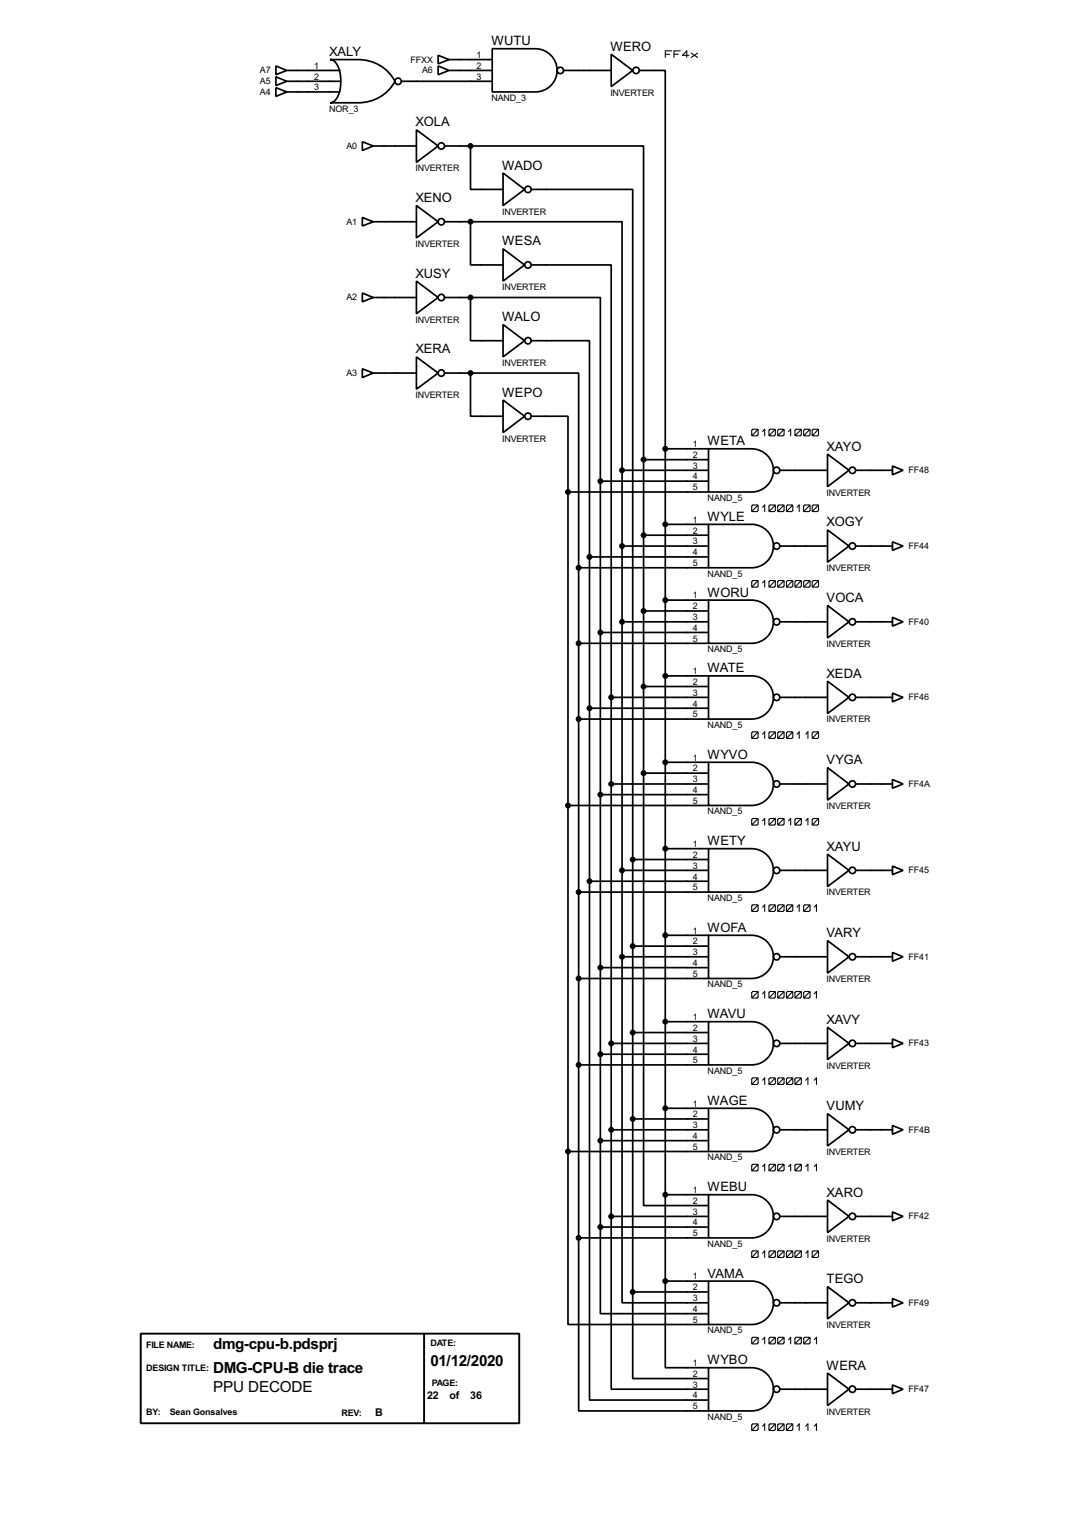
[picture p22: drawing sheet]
<svg xmlns="http://www.w3.org/2000/svg" width="256mm" height="358mm" viewBox="0 0 256 358" stroke-linecap="round" stroke-linejoin="round" font-family="sans-serif">
<defs><g id="words">
<g font-size="4">
<text x="50.1" y="316.9">dmg-cpu-b.pdsprj</text>
<text x="50.1" y="322.7">DMG-CPU-B die trace</text>
<text x="101.1" y="321">01/12/2020</text>
<text x="50.1" y="327.1">PPU DECODE</text>
</g>
<g font-size="3.4">
<text x="115.4" y="10.6">WUTU</text>
<text x="143.4" y="12">WERO</text>
<text x="77.3" y="13.2">XALY</text>
<text x="97.6" y="29.7">XOLA</text>
<text x="118" y="39.9">WADO</text>
<text x="97.6" y="47.5">XENO</text>
<text x="118" y="57.7">WESA</text>
<text x="97.6" y="65.3">XUSY</text>
<text x="118" y="75.5">WALO</text>
<text x="97.6" y="83.1">XERA</text>
<text x="118" y="93.2">WEPO</text>
<text x="166.2" y="104.7">WETA</text>
<text x="194.2" y="105.9">XAYO</text>
<text x="166.2" y="122.4">WYLE</text>
<text x="194.2" y="123.7">XOGY</text>
<text x="166.2" y="140.2">WORU</text>
<text x="194.2" y="141.5">VOCA</text>
<text x="166.2" y="158">WATE</text>
<text x="194.2" y="159.3">XEDA</text>
<text x="166.2" y="178.3">WYVO</text>
<text x="194.2" y="179.6">VYGA</text>
<text x="166.2" y="198.6">WETY</text>
<text x="194.2" y="199.9">XAYU</text>
<text x="166.2" y="219">WOFA</text>
<text x="194.2" y="220.2">VARY</text>
<text x="166.2" y="239.3">WAVU</text>
<text x="194.2" y="240.6">XAVY</text>
<text x="166.2" y="259.6">WAGE</text>
<text x="194.2" y="260.9">VUMY</text>
<text x="166.2" y="279.9">WEBU</text>
<text x="194.2" y="281.2">XARO</text>
<text x="166.2" y="300.2">VAMA</text>
<text x="194.2" y="301.5">TEGO</text>
<text x="166.2" y="320.6">WYBO</text>
<text x="194.2" y="321.8">WERA</text>
</g>
<g font-size="2.8">
<text x="100.3" y="328.7">22</text>
<text x="105.6" y="328.7">of</text>
<text x="110.5" y="328.7">36</text>
<text x="88.1" y="332.8">B</text>
</g>
<g font-size="2.4">
<text x="61.1" y="17.3">A7</text>
<text x="73.8" y="16.2">1</text>
<text x="96.5" y="14.7">FFXX</text>
<text x="99.2" y="17.3">A6</text>
<text x="111.9" y="13.6">1</text>
<text x="111.9" y="16.2">2</text>
<text x="61.1" y="19.8">A5</text>
<text x="61.1" y="22.3">A4</text>
<text x="73.8" y="18.7">2</text>
<text x="73.8" y="21.2">3</text>
<text x="111.9" y="18.7">3</text>
<text x="115.4" y="23.7">NAND_3</text>
<text x="143.4" y="22.5">INVERTER</text>
<text x="77.3" y="26.2">NOR_3</text>
<text x="81.4" y="35">A0</text>
<text x="97.6" y="40.2">INVERTER</text>
<text x="81.4" y="52.8">A1</text>
<text x="118" y="50.4">INVERTER</text>
<text x="97.6" y="58">INVERTER</text>
<text x="81.4" y="70.6">A2</text>
<text x="118" y="68.1">INVERTER</text>
<text x="97.6" y="75.8">INVERTER</text>
<text x="81.4" y="88.4">A3</text>
<text x="118" y="86">INVERTER</text>
<text x="97.6" y="93.6">INVERTER</text>
<text x="118" y="103.7">INVERTER</text>
<text x="162.7" y="105.1">1</text>
<text x="162.7" y="107.6">2</text>
<text x="162.7" y="110.1">3</text>
<text x="162.7" y="112.7">4</text>
<text x="213.4" y="111.2">FF48</text>
<text x="162.7" y="115.2">5</text>
<text x="166.2" y="117.7">NAND_5</text>
<text x="194.2" y="116.4">INVERTER</text>
<text x="162.7" y="122.8">1</text>
<text x="162.7" y="125.4">2</text>
<text x="162.7" y="127.9">3</text>
<text x="162.7" y="130.5">4</text>
<text x="213.4" y="129">FF44</text>
<text x="162.7" y="133">5</text>
<text x="166.2" y="135.5">NAND_5</text>
<text x="194.2" y="134.2">INVERTER</text>
<text x="162.7" y="140.6">1</text>
<text x="162.7" y="143.2">2</text>
<text x="162.7" y="145.7">3</text>
<text x="162.7" y="148.2">4</text>
<text x="213.4" y="146.8">FF40</text>
<text x="162.7" y="150.8">5</text>
<text x="166.2" y="153.3">NAND_5</text>
<text x="194.2" y="152">INVERTER</text>
<text x="162.7" y="158.4">1</text>
<text x="162.7" y="160.9">2</text>
<text x="162.7" y="163.5">3</text>
<text x="162.7" y="166">4</text>
<text x="213.4" y="164.6">FF46</text>
<text x="162.7" y="168.6">5</text>
<text x="166.2" y="171.1">NAND_5</text>
<text x="194.2" y="169.8">INVERTER</text>
<text x="162.7" y="178.7">1</text>
<text x="162.7" y="181.3">2</text>
<text x="162.7" y="183.8">3</text>
<text x="213.4" y="184.9">FF4A</text>
<text x="162.7" y="186.3">4</text>
<text x="162.7" y="188.9">5</text>
<text x="166.2" y="191.4">NAND_5</text>
<text x="194.2" y="190.1">INVERTER</text>
<text x="162.7" y="199">1</text>
<text x="162.7" y="201.6">2</text>
<text x="162.7" y="204.1">3</text>
<text x="162.7" y="206.7">4</text>
<text x="162.7" y="209.2">5</text>
<text x="213.4" y="205.2">FF45</text>
<text x="166.2" y="211.7">NAND_5</text>
<text x="194.2" y="210.4">INVERTER</text>
<text x="162.7" y="219.4">1</text>
<text x="162.7" y="221.9">2</text>
<text x="162.7" y="224.4">3</text>
<text x="162.7" y="227">4</text>
<text x="213.4" y="225.5">FF41</text>
<text x="162.7" y="229.5">5</text>
<text x="166.2" y="232">NAND_5</text>
<text x="194.2" y="230.8">INVERTER</text>
<text x="162.7" y="239.7">1</text>
<text x="162.7" y="242.2">2</text>
<text x="162.7" y="244.8">3</text>
<text x="213.4" y="245.9">FF43</text>
<text x="162.7" y="247.3">4</text>
<text x="162.7" y="249.8">5</text>
<text x="194.2" y="251.1">INVERTER</text>
<text x="166.2" y="252.3">NAND_5</text>
<text x="162.7" y="260">1</text>
<text x="162.7" y="262.5">2</text>
<text x="162.7" y="265.1">3</text>
<text x="162.7" y="267.6">4</text>
<text x="213.4" y="266.2">FF4B</text>
<text x="162.7" y="270.2">5</text>
<text x="166.2" y="272.7">NAND_5</text>
<text x="194.2" y="271.4">INVERTER</text>
<text x="162.7" y="280.3">1</text>
<text x="162.7" y="282.9">2</text>
<text x="162.7" y="285.4">3</text>
<text x="162.7" y="287.9">4</text>
<text x="213.4" y="286.5">FF42</text>
<text x="162.7" y="290.5">5</text>
<text x="166.2" y="293">NAND_5</text>
<text x="194.2" y="291.7">INVERTER</text>
<text x="162.7" y="300.6">1</text>
<text x="162.7" y="303.2">2</text>
<text x="162.7" y="305.7">3</text>
<text x="162.7" y="308.3">4</text>
<text x="162.7" y="310.8">5</text>
<text x="213.4" y="306.8">FF49</text>
<text x="34.3" y="316.8">FILE NAME:</text>
<text x="101.1" y="316.3">DATE:</text>
<text x="166.2" y="313.3">NAND_5</text>
<text x="194.2" y="312">INVERTER</text>
<text x="34.4" y="322.2">DESIGN TITLE:</text>
<text x="162.7" y="321">1</text>
<text x="162.7" y="323.5">2</text>
<text x="101.4" y="325.7">PAGE:</text>
<text x="162.7" y="326">3</text>
<text x="162.7" y="328.6">4</text>
<text x="213.4" y="327.1">FF47</text>
<text x="34.3" y="332.5">BY:</text>
<text x="39.9" y="332.5">Sean Gonsalves</text>
<text x="80.2" y="332.6">REV:</text>
<text x="162.7" y="331.1">5</text>
<text x="166.2" y="333.6">NAND_5</text>
<text x="194.2" y="332.4">INVERTER</text>
</g>
</g></defs>
<g fill="none" stroke="#000" stroke-width=".4">
<path d="M64.8 15.5l2.6 1.1-2.6 1zM64.8 18.1l2.6 1-2.6 1zM67.4 16.6h12.4M67.4 19.1h12.4M77.5 14h6.6a9.6 9.6 0 0 1 8.7 5.1 9.6 9.6 0 0 1-8.7 5.1h-6.6a3.2 3.2 0 0 0 2.4-3.2 7.7 7.7 0 0 0-1.4-6.6zM94.3 19.1h21.3M102.9 13l2.6 1-2.6 1zM102.9 15.5l2.6 1.1-2.6 1zM105.5 16.6h10.1M105.5 14h10.1M115.6 11.5h10.2a5.1 5.1 0 0 1 5.1 5 5.1 5.1 0 0 1-5.1 5.1h-10.2zM132.4 16.6h11.2"/>
<path d="M143.6 12.8l5 3.8-5 3.8zM150.2 16.6h6.1v88.9M64.8 20.6l2.6 1-2.6 1.1zM67.4 21.6h12.4M85.1 33.3l2.6 1-2.6 1.1zM87.7 34.3h10.1M97.8 30.5l5.1 3.8-5.1 3.9zM104.4 34.3h6.1M110.5 34.3h40.7v73.7M110.5 34.3v10.2h7.7M85.1 51.1l2.6 1-2.6 1zM87.7 52.1h10.1"/>
<path d="M97.8 48.3l5.1 3.8-5.1 3.8zM104.4 52.1h6.1M110.5 52.1h35.6v58.4M110.5 52.1v10.2h7.7M118.2 58.5l5 3.8-5 3.8zM118.2 40.7l5 3.8-5 3.8zM124.8 44.5h23.8v157.5M85.1 68.9l2.6 1-2.6 1zM87.7 69.9h10.1M97.8 66.1l5.1 3.8-5.1 3.8zM104.4 69.9h6.1M110.5 69.9v10.2h7.7"/>
<path d="M110.5 69.9h30.5v43.2M118.2 76.3l5 3.8-5 3.8zM124.8 62.3h18.8v101.6M85.1 86.7l2.6 1-2.6 1zM87.7 87.7h10.1M97.8 83.9l5.1 3.8-5.1 3.8zM104.4 87.7h6.1M110.5 87.7v10.1h7.7M110.5 87.7h25.4v45.7M118.2 94l5 3.8-5 3.9zM124.8 97.8h8.6v17.8M124.8 80.1h13.7v50.8"/>
<path d="M133.4 115.6h33M133.4 115.6v155M141 113.1v175.2M141 113.1h25.4M146.1 110.5h20.3M146.1 110.5v114.3M151.2 108v73.7M151.2 108h15.2M156.3 105.5v195.5M156.3 105.5h10.1M166.4 105.5h10.2a5.1 5.1 0 0 1 5.1 5 5.1 5.1 0 0 1-5.1 5.1h-10.2zM183.2 110.5h11.2"/>
<path d="M194.4 106.7l5 3.8-5 3.9zM201 110.5h8.6M209.6 109.5l2.5 1-2.5 1.1zM135.9 133.4v157.5M135.9 133.4h30.5M138.5 130.9v76.2M138.5 130.9h27.9M146.1 128.3h20.3M151.2 125.8h15.2M156.3 123.2h10.1M166.4 123.2h10.2a5.1 5.1 0 0 1 5.1 5.1 5.1 5.1 0 0 1-5.1 5.1h-10.2zM183.2 128.3h11.2"/>
<path d="M194.4 124.5l5 3.8-5 3.8zM201 128.3h8.6M209.6 127.3l2.5 1-2.5 1zM135.9 151.2h30.5M141 148.6h25.4M146.1 146.1h20.3M151.2 143.6h15.2M156.3 158.8h10.1M156.3 141h10.1M166.4 141h10.2a5.1 5.1 0 0 1 5.1 5.1 5.1 5.1 0 0 1-5.1 5.1h-10.2zM166.4 158.8h10.2a5.1 5.1 0 0 1 5.1 5.1 5.1 5.1 0 0 1-5.1 5.1h-10.2zM183.2 146.1h11.2"/>
<path d="M194.4 142.3l5 3.8-5 3.8zM201 146.1h8.6M209.6 145.1l2.5 1-2.5 1zM135.9 169h30.5M138.5 166.4h27.9M143.6 163.9h22.8M143.6 163.9v121.9M151.2 161.3h15.2M156.3 179.1h10.1M166.4 179.1h10.2a5.1 5.1 0 0 1 5.1 5.1 5.1 5.1 0 0 1-5.1 5.1h-10.2zM183.2 163.9h11.2M194.4 160.1l5 3.8-5 3.8z"/>
<path d="M201 163.9h8.6M209.6 162.9l2.5 1-2.5 1zM133.4 189.3h33M141 186.7h25.4M143.6 184.2h22.8M151.2 181.7v101.6h15.2M151.2 181.7h15.2M156.3 199.4h10.1M166.4 199.4h10.2a5.1 5.1 0 0 1 5.1 5.1 5.1 5.1 0 0 1-5.1 5.1h-10.2zM183.2 184.2h11.2M194.4 180.4l5 3.8-5 3.8zM201 184.2h8.6"/>
<path d="M209.6 183.2l2.5 1-2.5 1zM135.9 209.6h30.5M138.5 207.1v121.9h27.9M138.5 207.1h27.9M146.1 204.5h20.3M148.6 202h17.8M148.6 202v101.6M156.3 219.8h10.1M166.4 219.8h10.2a5.1 5.1 0 0 1 5.1 5 5.1 5.1 0 0 1-5.1 5.1h-10.2zM183.2 204.5h11.2M194.4 200.7l5 3.8-5 3.8zM201 204.5h8.6"/>
<path d="M209.6 203.5l2.5 1-2.5 1zM135.9 229.9h30.5M141 227.4h25.4M146.1 224.8v81.3h20.3M146.1 224.8h20.3M148.6 222.3h17.8M183.2 224.8h11.2M194.4 221l5 3.8-5 3.9zM201 224.8h8.6M209.6 223.8l2.5 1-2.5 1.1zM135.9 250.2h30.5M141 247.7h25.4"/>
<path d="M143.6 245.2h22.8M148.6 242.6h17.8M156.3 240.1h10.1M166.4 240.1h10.2a5.1 5.1 0 0 1 5.1 5 5.1 5.1 0 0 1-5.1 5.1h-10.2zM183.2 245.2h11.2M194.4 241.4l5 3.8-5 3.8zM201 245.2h8.6M209.6 244.1l2.5 1.1-2.5 1zM133.4 270.6v40.6h33M133.4 270.6h33M141 268h25.4M143.6 265.5h22.8"/>
<path d="M148.6 262.9h17.8M156.3 260.4h10.1M166.4 260.4h10.2a5.1 5.1 0 0 1 5.1 5.1 5.1 5.1 0 0 1-5.1 5.1h-10.2zM183.2 265.5h11.2M194.4 261.7l5 3.8-5 3.8zM201 265.5h8.6M209.6 264.5l2.5 1-2.5 1zM135.9 290.9v40.6h30.5M135.9 290.9h30.5M141 288.3v20.4h25.4M141 288.3h25.4M143.6 285.8v40.6h22.8"/>
<path d="M143.6 285.8h22.8M156.3 280.7h10.1M166.4 280.7h10.2a5.1 5.1 0 0 1 5.1 5.1 5.1 5.1 0 0 1-5.1 5.1h-10.2zM183.2 285.8h11.2M194.4 282l5 3.8-5 3.8zM201 285.8h8.6M209.6 284.8l2.5 1-2.5 1zM148.6 303.6v20.3h17.8M148.6 303.6h17.8M156.3 301v20.4h10.1M156.3 301h10.1M166.4 301h10.2a5.1 5.1 0 0 1 5.1 5.1 5.1 5.1 0 0 1-5.1 5.1h-10.2z"/>
<path d="M183.2 306.1h11.2M194.4 302.3l5 3.8-5 3.8zM201 306.1h8.6M209.6 305.1l2.5 1-2.5 1zM166.4 321.4h10.2a5.1 5.1 0 0 1 5.1 5 5.1 5.1 0 0 1-5.1 5.1h-10.2zM183.2 326.4h11.2M194.4 322.6l5 3.8-5 3.9zM201 326.4h8.6M209.6 325.4l2.5 1-2.5 1.1z"/>
<circle cx="93.5" cy="19.1" r=".75"/>
<circle cx="131.6" cy="16.6" r=".75"/>
<circle cx="149.4" cy="16.6" r=".75"/>
<circle cx="103.6" cy="34.3" r=".75"/>
<circle cx="103.6" cy="52.1" r=".75"/>
<circle cx="124" cy="44.5" r=".75"/>
<circle cx="103.6" cy="69.9" r=".75"/>
<circle cx="124" cy="62.3" r=".75"/>
<circle cx="103.6" cy="87.7" r=".75"/>
<circle cx="124" cy="80.1" r=".75"/>
<circle cx="124" cy="97.8" r=".75"/>
<circle cx="182.4" cy="110.5" r=".75"/>
<circle cx="200.2" cy="110.5" r=".75"/>
<circle cx="182.4" cy="128.3" r=".75"/>
<circle cx="200.2" cy="128.3" r=".75"/>
<circle cx="182.4" cy="146.1" r=".75"/>
<circle cx="200.2" cy="146.1" r=".75"/>
<circle cx="182.4" cy="163.9" r=".75"/>
<circle cx="200.2" cy="163.9" r=".75"/>
<circle cx="182.4" cy="184.2" r=".75"/>
<circle cx="200.2" cy="184.2" r=".75"/>
<circle cx="182.4" cy="204.5" r=".75"/>
<circle cx="200.2" cy="204.5" r=".75"/>
<circle cx="182.4" cy="224.8" r=".75"/>
<circle cx="200.2" cy="224.8" r=".75"/>
<circle cx="182.4" cy="245.2" r=".75"/>
<circle cx="200.2" cy="245.2" r=".75"/>
<circle cx="182.4" cy="265.5" r=".75"/>
<circle cx="200.2" cy="265.5" r=".75"/>
<circle cx="182.4" cy="285.8" r=".75"/>
<circle cx="200.2" cy="285.8" r=".75"/>
<circle cx="182.4" cy="306.1" r=".75"/>
<circle cx="200.2" cy="306.1" r=".75"/>
<circle cx="182.4" cy="326.4" r=".75"/>
<circle cx="200.2" cy="326.4" r=".75"/>
</g>
<g fill="#000" stroke="#000" stroke-width=".4">
<circle cx="110.5" cy="34.3" r=".5"/>
<circle cx="110.5" cy="52.1" r=".5"/>
<circle cx="110.5" cy="69.9" r=".5"/>
<circle cx="110.5" cy="87.7" r=".5"/>
<circle cx="133.4" cy="115.6" r=".5"/>
<circle cx="141" cy="113.1" r=".5"/>
<circle cx="146.1" cy="110.5" r=".5"/>
<circle cx="151.1" cy="108" r=".5"/>
<circle cx="156.2" cy="105.5" r=".5"/>
<circle cx="135.9" cy="133.4" r=".5"/>
<circle cx="138.4" cy="130.9" r=".5"/>
<circle cx="146.1" cy="128.3" r=".5"/>
<circle cx="151.1" cy="125.8" r=".5"/>
<circle cx="156.2" cy="123.2" r=".5"/>
<circle cx="135.9" cy="151.2" r=".5"/>
<circle cx="141" cy="148.6" r=".5"/>
<circle cx="146.1" cy="146.1" r=".5"/>
<circle cx="151.1" cy="143.6" r=".5"/>
<circle cx="156.2" cy="141" r=".5"/>
<circle cx="156.2" cy="158.8" r=".5"/>
<circle cx="135.9" cy="169" r=".5"/>
<circle cx="138.4" cy="166.4" r=".5"/>
<circle cx="143.5" cy="163.9" r=".5"/>
<circle cx="151.1" cy="161.3" r=".5"/>
<circle cx="156.2" cy="179.1" r=".5"/>
<circle cx="133.4" cy="189.3" r=".5"/>
<circle cx="141" cy="186.7" r=".5"/>
<circle cx="143.5" cy="184.2" r=".5"/>
<circle cx="151.1" cy="181.7" r=".5"/>
<circle cx="156.2" cy="199.4" r=".5"/>
<circle cx="135.9" cy="209.6" r=".5"/>
<circle cx="138.4" cy="207.1" r=".5"/>
<circle cx="146.1" cy="204.5" r=".5"/>
<circle cx="148.6" cy="202" r=".5"/>
<circle cx="156.2" cy="219.8" r=".5"/>
<circle cx="135.9" cy="229.9" r=".5"/>
<circle cx="141" cy="227.4" r=".5"/>
<circle cx="146.1" cy="224.8" r=".5"/>
<circle cx="148.6" cy="222.3" r=".5"/>
<circle cx="135.9" cy="250.2" r=".5"/>
<circle cx="141" cy="247.7" r=".5"/>
<circle cx="143.5" cy="245.2" r=".5"/>
<circle cx="148.6" cy="242.6" r=".5"/>
<circle cx="156.2" cy="240.1" r=".5"/>
<circle cx="133.4" cy="270.6" r=".5"/>
<circle cx="141" cy="268" r=".5"/>
<circle cx="143.5" cy="265.5" r=".5"/>
<circle cx="148.6" cy="262.9" r=".5"/>
<circle cx="156.2" cy="260.4" r=".5"/>
<circle cx="135.9" cy="290.9" r=".5"/>
<circle cx="141" cy="288.3" r=".5"/>
<circle cx="143.5" cy="285.8" r=".5"/>
<circle cx="156.2" cy="280.7" r=".5"/>
<circle cx="148.6" cy="303.6" r=".5"/>
<circle cx="156.2" cy="301" r=".5"/>
</g>
<g fill="none" stroke="#000" stroke-width=".25">
<path d="M156.3 12.8h1M157.8 12h-1.5v1.5M158.3 12.8h1M159.8 12h-1.5v1.5M161.8 13h-1.5l1-1v1.5M162.4 12.5l1.5 1M163.9 12.5l-1.5 1M176.8 100.9h1l.3 .2v1.1l-.3 .2h-1l-.2-.2v-1.1zM176.8 118.7h1l.3 .2v1.1l-.3 .2h-1l-.2-.2v-1.1zM178.1 100.9l-1.5 1.5M178.1 118.7l-1.5 1.5M179.1 101.4l.5-.5v1.5"/>
<path d="M179.1 119.2l.5-.5v1.5M180.9 100.9h1l.2 .2v1.1l-.2 .2h-1l-.3-.2v-1.1zM180.9 118.7h1l.2 .2v1.1l-.2 .2h-1l-.3-.2v-1.1zM182.1 100.9l-1.5 1.5M182.1 118.7l-1.5 1.5M182.9 100.9h1l.3 .2v1.1l-.3 .2h-1l-.2-.2v-1.1zM182.9 118.7h1l.3 .2v1.1l-.3 .2h-1l-.2-.2v-1.1zM184.2 100.9l-1.5 1.5M184.2 118.7l-1.5 1.5M185 118.7h1l.2 .2v1.1l-.2 .2h-1l-.3-.2v-1.1zM185.2 101.4l.5-.5v1.5M186.2 118.7l-1.5 1.5"/>
<path d="M187 100.9h1l.2 .2v1.1l-.2 .2h-1l-.3-.2v-1.1zM187.2 119.2l.5-.5v1.5M188.2 100.9l-1.5 1.5M189 100.9h1l.3 .2v1.1l-.3 .2h-1l-.2-.2v-1.1zM189 118.7h1l.3 .2v1.1l-.3 .2h-1l-.2-.2v-1.1zM190.3 100.9l-1.5 1.5M190.3 118.7l-1.5 1.5M191 100.9h1l.3 .2v1.1l-.3 .2h-1l-.2-.2v-1.1zM191 118.7h1l.3 .2v1.1l-.3 .2h-1l-.2-.2v-1.1zM192.3 100.9l-1.5 1.5M192.3 118.7l-1.5 1.5M176.8 136.4h1l.3 .3v1l-.3 .3h-1l-.2-.3v-1z"/>
<path d="M178.1 136.4l-1.5 1.6M179.1 137l.5-.6v1.6M180.9 136.4h1l.2 .3v1l-.2 .3h-1l-.3-.3v-1zM182.1 136.4l-1.5 1.6M182.9 136.4h1l.3 .3v1l-.3 .3h-1l-.2-.3v-1zM184.2 136.4l-1.5 1.6M185 136.4h1l.2 .3v1l-.2 .3h-1l-.3-.3v-1zM186.2 136.4l-1.5 1.6M187 136.4h1l.2 .3v1l-.2 .3h-1l-.3-.3v-1zM188.2 136.4l-1.5 1.6M189 136.4h1l.3 .3v1l-.3 .3h-1l-.2-.3v-1zM190.3 136.4l-1.5 1.6"/>
<path d="M191 136.4h1l.3 .3v1l-.3 .3h-1l-.2-.3v-1zM192.3 136.4l-1.5 1.6M176.8 172h1l.3 .2v1.1l-.3 .2h-1l-.2-.2v-1.1zM178.1 172l-1.5 1.5M179.1 172.5l.5-.5v1.5M180.9 172h1l.2 .2v1.1l-.2 .2h-1l-.3-.2v-1.1zM182.1 172l-1.5 1.5M182.9 172h1l.3 .2v1.1l-.3 .2h-1l-.2-.2v-1.1zM184.2 172l-1.5 1.5M185 172h1l.2 .2v1.1l-.2 .2h-1l-.3-.2v-1.1zM186.2 172l-1.5 1.5M187.2 172.5l.5-.5v1.5"/>
<path d="M189.3 172.5l.5-.5v1.5M191 172h1l.3 .2v1.1l-.3 .2h-1l-.2-.2v-1.1zM192.3 172l-1.5 1.5M176.8 192.3h1l.3 .3v1l-.3 .3h-1l-.2-.3v-1zM178.1 192.3l-1.5 1.6M179.1 192.9l.5-.6v1.6M180.9 192.3h1l.2 .3v1l-.2 .3h-1l-.3-.3v-1zM182.1 192.3l-1.5 1.6M182.7 192.6l.2-.3h1l.3 .3v1l-.3 .3h-1l-.2-.3zM184.2 192.3l-1.5 1.6M185.2 192.9l.5-.6v1.6M187 192.3h1l.2 .3v1l-.2 .3h-1l-.3-.3v-1z"/>
<path d="M188.2 192.3l-1.5 1.6M189.3 192.9l.5-.6v1.6M191 192.3h1l.3 .3v1l-.3 .3h-1l-.2-.3v-1zM192.3 192.3l-1.5 1.6M176.8 212.6h1l.3 .3v1l-.3 .3h-1l-.2-.3v-1zM178.1 212.6l-1.5 1.6M179.1 213.2l.5-.6v1.6M180.9 212.6h1l.2 .3v1l-.2 .3h-1l-.3-.3v-1zM182.1 212.6l-1.5 1.6M182.9 212.6h1l.3 .3v1l-.3 .3h-1l-.2-.3v-1zM184.2 212.6l-1.5 1.6M185 212.6h1l.2 .3v1l-.2 .3h-1l-.3-.3v-1z"/>
<path d="M186.2 212.6l-1.5 1.6M187.2 213.2l.5-.6v1.6M189 212.6h1l.3 .3v1l-.3 .3h-1l-.2-.3v-1zM190.3 212.6l-1.5 1.6M191.3 213.2l.5-.6v1.6M176.8 233h1l.3 .2v1.1l-.3 .2h-1l-.2-.2v-1.1zM178.1 233l-1.5 1.5M179.1 233.5l.5-.5v1.5M180.9 233h1l.2 .2v1.1l-.2 .2h-1l-.3-.2v-1.1zM182.1 233l-1.5 1.5M182.9 233h1l.3 .2v1.1l-.3 .2h-1l-.2-.2v-1.1zM184.2 233l-1.5 1.5"/>
<path d="M185 233h1l.2 .2v1.1l-.2 .2h-1l-.3-.2v-1.1zM186.2 233l-1.5 1.5M187 233h1l.2 .2v1.1l-.2 .2h-1l-.3-.2v-1.1zM188.2 233l-1.5 1.5M189 233h1l.3 .2v1.1l-.3 .2h-1l-.2-.2v-1.1zM190.3 233l-1.5 1.5M191.3 233.5l.5-.5v1.5M176.8 253.3h1l.3 .2v1.1l-.3 .2h-1l-.2-.2v-1.1zM178.1 253.3l-1.5 1.5M179.1 253.8l.5-.5v1.5M180.9 253.3h1l.2 .2v1.1l-.2 .2h-1l-.3-.2v-1.1zM182.1 253.3l-1.5 1.5"/>
<path d="M182.9 253.3h1l.3 .2v1.1l-.3 .2h-1l-.2-.2v-1.1zM184.2 253.3l-1.5 1.5M185 253.3h1l.2 .2v1.1l-.2 .2h-1l-.3-.2v-1.1zM186.2 253.3l-1.5 1.5M187 253.3h1l.2 .2v1.1l-.2 .2h-1l-.3-.2v-1.1zM188.2 253.3l-1.5 1.5M189.3 253.8l.5-.5v1.5M191.3 253.8l.5-.5v1.5M176.8 273.6h1l.3 .2v1.1l-.3 .2h-1l-.2-.2v-1.1zM178.1 273.6l-1.5 1.5M179.1 274.1l.5-.5v1.5M180.9 273.6h1l.2 .2v1.1l-.2 .2h-1l-.3-.2v-1.1z"/>
<path d="M182.1 273.6l-1.5 1.5M182.9 273.6h1l.3 .2v1.1l-.3 .2h-1l-.2-.2v-1.1zM184.2 273.6l-1.5 1.5M185.2 274.1l.5-.5v1.5M187 273.6h1l.2 .2v1.1l-.2 .2h-1l-.3-.2v-1.1zM188.2 273.6l-1.5 1.5M189.3 274.1l.5-.5v1.5M191.3 274.1l.5-.5v1.5M176.6 294.2l.2-.3h1l.3 .3v1l-.3 .3h-1l-.2-.3zM178.1 293.9l-1.5 1.6M179.1 294.5l.5-.6v1.6M180.6 294.2l.3-.3h1l.2 .3v1l-.2 .3h-1l-.3-.3z"/>
<path d="M182.1 293.9l-1.5 1.6M182.9 293.9h1l.3 .3v1l-.3 .3h-1l-.2-.3v-1zM184.2 293.9l-1.5 1.6M184.7 294.2l.3-.3h1l.2 .3v1l-.2 .3h-1l-.3-.3zM186.2 293.9l-1.5 1.6M186.7 294.2l.3-.3h1l.2 .3v1l-.2 .3h-1l-.3-.3zM188.2 293.9l-1.5 1.6M189.3 294.5l.5-.6v1.6M190.8 294.2l.2-.3h1l.3 .3v1l-.3 .3h-1l-.2-.3zM192.3 293.9l-1.5 1.6M176.8 314.2h1l.3 .3v1l-.3 .3h-1l-.2-.3v-1zM178.1 314.2l-1.5 1.6"/>
<path d="M179.1 314.8l.5-.6v1.6M180.9 314.2h1l.2 .3v1l-.2 .3h-1l-.3-.3v-1zM182.1 314.2l-1.5 1.6M182.7 314.5l.2-.3h1l.3 .3v1l-.3 .3h-1l-.2-.3zM184.2 314.2l-1.5 1.6M185.2 314.8l.5-.6v1.6M187 314.2h1l.2 .3v1l-.2 .3h-1l-.3-.3v-1zM188.2 314.2l-1.5 1.6M189 314.2h1l.3 .3v1l-.3 .3h-1l-.2-.3v-1zM190.3 314.2l-1.5 1.6M191.3 314.8l.5-.6v1.6M176.8 334.6h1l.3 .2v1.1l-.3 .2h-1l-.2-.2v-1.1z"/>
<path d="M178.1 334.6l-1.5 1.5M179.1 335.1l.5-.5v1.5M180.9 334.6h1l.2 .2v1.1l-.2 .2h-1l-.3-.2v-1.1zM182.1 334.6l-1.5 1.5M182.9 334.6h1l.3 .2v1.1l-.3 .2h-1l-.2-.2v-1.1zM184.2 334.6l-1.5 1.5M185 334.6h1l.2 .2v1.1l-.2 .2h-1l-.3-.2v-1.1zM186.2 334.6l-1.5 1.5M187.2 335.1l.5-.5v1.5M189.3 335.1l.5-.5v1.5M191.3 335.1l.5-.5v1.5"/>
</g>
<path d="M33.1 313.4h88.9v21h-88.9zM99.6 313.4v21" fill="none" stroke="#000" stroke-width=".45"/>
<use href="#words"/>
</svg>
